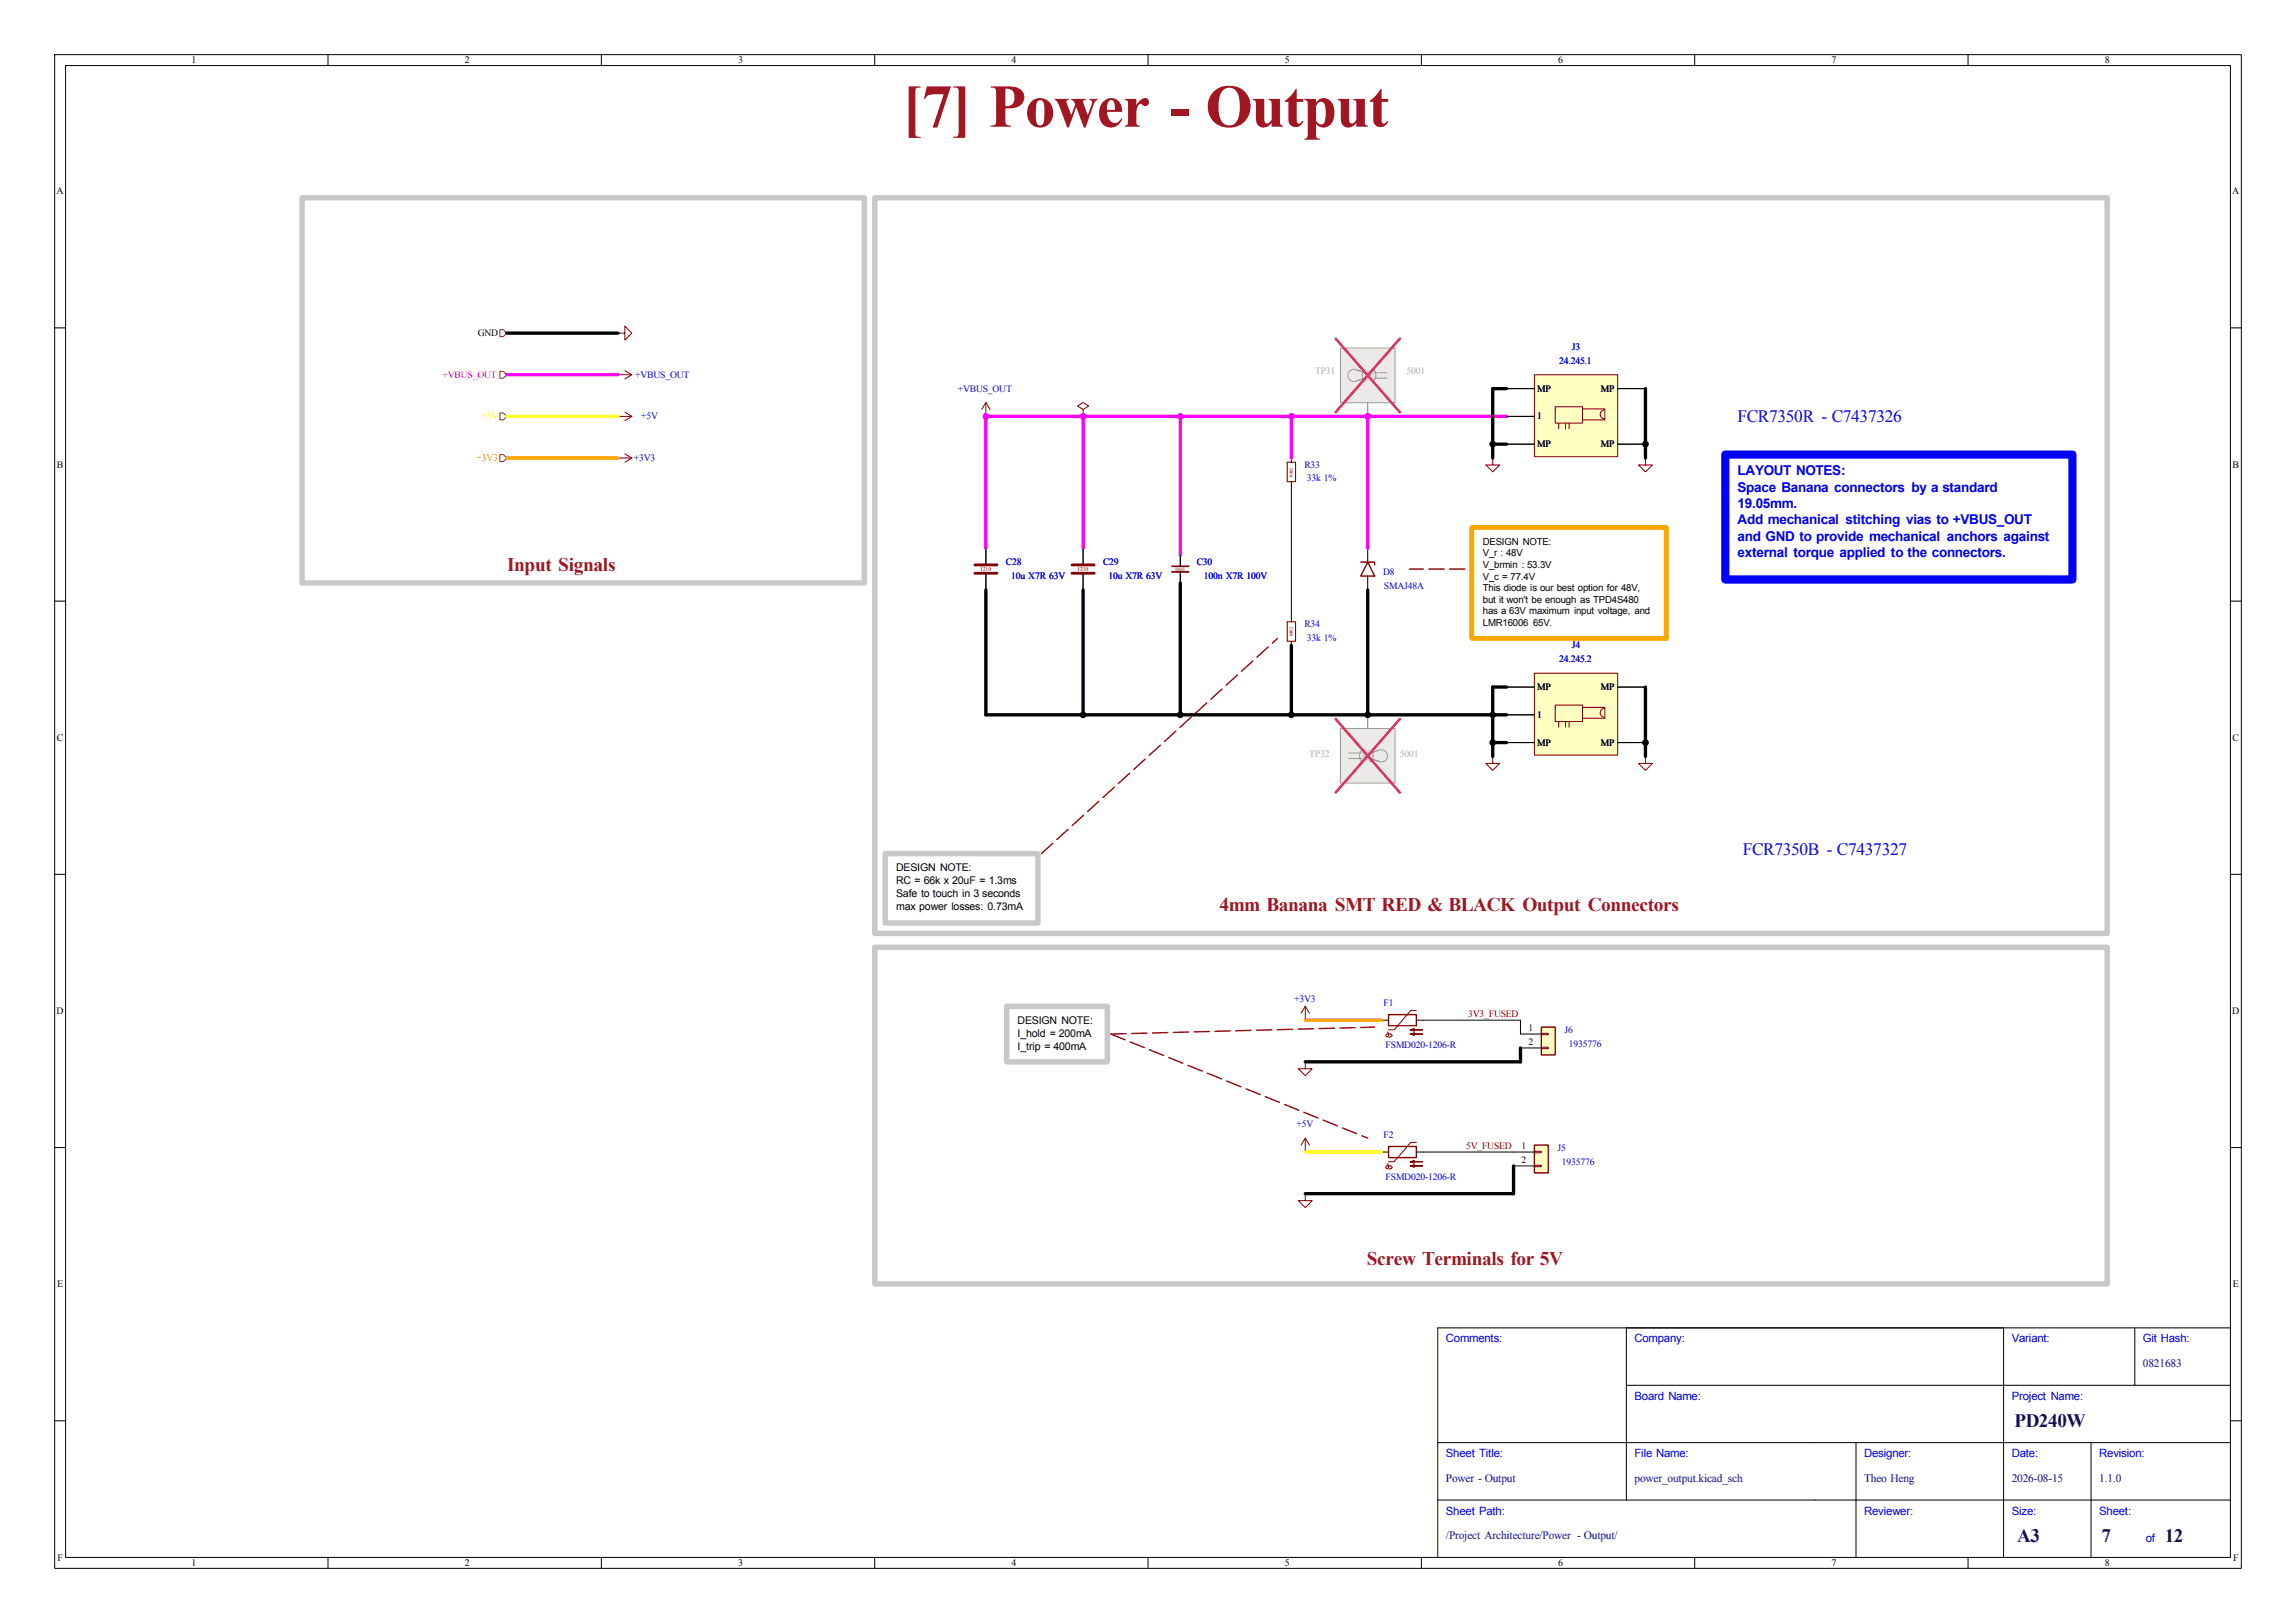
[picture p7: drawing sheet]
<svg xmlns="http://www.w3.org/2000/svg" width="420mm" height="297mm" viewBox="0 0 420 297" stroke-linecap="round" stroke-linejoin="round" font-family="sans-serif">
<defs><g id="words">
<text font-size="11.1" fill="#a21622" x="165.1" y="23.2">[7] Power - Output</text>
<g font-size="3.5" fill="#a21622">
<text x="92.7" y="104.4">Input Signals</text>
<text x="223.1" y="166.7">4mm Banana SMT RED &amp; BLACK Output Connectors</text>
<text x="250" y="231.4">Screw Terminals for 5V</text>
</g>
<g font-size="3.5" fill="#00007f">
<text x="368.5" y="261.1">PD240W</text>
<text x="369" y="282.1">A3</text>
<text x="384.4" y="282.1">7</text>
<text x="396" y="282.1">12</text>
</g>
<g font-size="3.2" fill="#0000c2">
<text x="317.8" y="77.2">FCR7350R - C7437326</text>
<text x="318.8" y="156.4">FCR7350B - C7437327</text>
</g>
<g font-size="2.5" fill="#00f">
<text x="317.8" y="87">LAYOUT NOTES:</text>
<text x="317.8" y="90">Space Banana connectors by a standard</text>
<text x="317.8" y="93">19.05mm.</text>
<text x="317.8" y="96">Add mechanical stitching vias to +VBUS_OUT</text>
<text x="317.8" y="99">and GND to provide mechanical anchors against</text>
<text x="317.8" y="101.9">external torque applied to the connectors.</text>
</g>
<g font-size="2.1" fill="#00f">
<text x="264.5" y="245.7">Comments:</text>
<text x="299" y="245.7">Company:</text>
<text x="368" y="245.7">Variant:</text>
<text x="392" y="245.7">Git Hash:</text>
<text x="299" y="256.2">Board Name:</text>
<text x="368" y="256.2">Project Name:</text>
<text x="264.5" y="266.7">Sheet Title:</text>
<text x="299" y="266.7">File Name:</text>
<text x="341" y="266.7">Designer:</text>
<text x="368" y="266.7">Date:</text>
<text x="384" y="266.7">Revision:</text>
<text x="264.5" y="277.2">Sheet Path:</text>
<text x="341" y="277.2">Reviewer:</text>
<text x="368" y="277.2">Size:</text>
<text x="384" y="277.2">Sheet:</text>
<text x="392.5" y="282.2">of</text>
</g>
<g font-size="2.1" fill="#00007f">
<text x="392" y="250.2">0821683</text>
<text x="264.5" y="271.2">Power - Output</text>
<text x="299" y="271.2">power_output.kicad_sch</text>
<text x="341" y="271.2">Theo Heng</text>
<text x="368" y="271.2">2026-08-15</text>
<text x="384" y="271.2">1.1.0</text>
<text x="264.5" y="281.7">/Project Architecture/Power - Output/</text>
</g>
<g font-size="1.9">
<text x="163.9" y="159.4">DESIGN NOTE:</text>
<text x="163.9" y="161.8">RC = 66k x 20uF = 1.3ms</text>
<text x="163.9" y="164.1">Safe to touch in 3 seconds</text>
<text x="163.9" y="166.5">max power losses: 0.73mA</text>
<text x="186.1" y="187.4">DESIGN NOTE:</text>
<text x="186.1" y="189.7">I_hold = 200mA</text>
<text x="186.1" y="192.1">I_trip = 400mA</text>
</g>
<g font-size="1.8">
<text x="35" y="11.6">1</text>
<text x="85" y="11.6">2</text>
<text x="135" y="11.6">3</text>
<text x="185" y="11.6">4</text>
<text x="235" y="11.6">5</text>
<text x="285" y="11.6">6</text>
<text x="335" y="11.6">7</text>
<text x="385" y="11.6">8</text>
<text x="10.3" y="35.6">A</text>
<text x="408.3" y="35.6">A</text>
<text x="87.4" y="61.5">GND</text>
<text x="281.2" y="71.7">MP</text>
<text x="292.8" y="71.7">MP</text>
<text x="281.2" y="76.8">1</text>
<text x="281.2" y="81.8">MP</text>
<text x="292.8" y="81.8">MP</text>
<text x="10.4" y="85.6">B</text>
<text x="408.4" y="85.6">B</text>
<text x="271.2" y="99.6">DESIGN NOTE:</text>
<text x="271.2" y="101.8">V_r : 48V</text>
<text x="271.2" y="103.9">V_brmin : 53.3V</text>
<text x="271.2" y="106">V_c = 77.4V</text>
<text x="271.2" y="108.2">This diode is our best option for 48V,</text>
<text x="271.2" y="110.3">but it won't be enough as TPD4S480</text>
<text x="271.2" y="112.4">has a 63V maximum input voltage, and</text>
<text x="271.2" y="114.6">LMR16006 65V.</text>
<text x="281.2" y="131.4">1</text>
<text x="281.2" y="126.3">MP</text>
<text x="292.8" y="126.3">MP</text>
<text x="10.4" y="135.6">C</text>
<text x="281.2" y="136.4">MP</text>
<text x="292.8" y="136.4">MP</text>
<text x="408.4" y="135.6">C</text>
<text x="10.3" y="185.6">D</text>
<text x="408.3" y="185.6">D</text>
<text x="279.6" y="188.7">1</text>
<text x="279.6" y="191.2">2</text>
<text x="278.3" y="210.2">1</text>
<text x="278.3" y="212.8">2</text>
<text x="10.4" y="235.6">E</text>
<text x="408.4" y="235.6">E</text>
<text x="10.5" y="285.6">F</text>
<text x="35" y="286.6">1</text>
<text x="85" y="286.6">2</text>
<text x="135" y="286.6">3</text>
<text x="185" y="286.6">4</text>
<text x="235" y="286.6">5</text>
<text x="285" y="286.6">6</text>
<text x="335" y="286.6">7</text>
<text x="385" y="286.6">8</text>
<text x="408.5" y="285.6">F</text>
</g>
<g font-size="1.8" fill="#0000c2">
<text x="287.5" y="64.1">J3</text>
<text x="116.2" y="69.1">+VBUS_OUT</text>
<text x="175.2" y="71.7">+VBUS_OUT</text>
<text x="285.2" y="66.6">24.245.1</text>
<text x="117.3" y="76.8">+5V</text>
<text x="116" y="84.4">+3V3</text>
<text x="238.6" y="85.6">R33</text>
<text x="239" y="88.1">33k 1%</text>
<text x="184" y="103.3">C28</text>
<text x="185" y="105.9">10u X7R 63V</text>
<text x="201.8" y="103.3">C29</text>
<text x="202.8" y="105.9">10u X7R 63V</text>
<text x="218.9" y="103.3">C30</text>
<text x="220.2" y="105.9">100n X7R 100V</text>
<text x="253" y="105.2">D8</text>
<text x="253.2" y="107.8">SMAJ48A</text>
<text x="238.6" y="114.8">R34</text>
<text x="239" y="117.3">33k 1%</text>
<text x="287.5" y="118.7">J4</text>
<text x="285.2" y="121.2">24.245.2</text>
<text x="236.7" y="183.4">+3V3</text>
<text x="253.1" y="184.2">F1</text>
<text x="253.5" y="191.8">FSMD020-1206-R</text>
<text x="286.2" y="189.1">J6</text>
<text x="287" y="191.6">1935776</text>
<text x="237.2" y="206.3">+5V</text>
<text x="253.1" y="208.3">F2</text>
<text x="253.5" y="215.9">FSMD020-1206-R</text>
<text x="284.9" y="210.7">J5</text>
<text x="285.7" y="213.2">1935776</text>
</g>
<text font-size="1.8" fill="#f0f" x="81" y="69.1">+VBUS_OUT</text>
<g font-size="1.8" fill="#abaaa8">
<text x="240.5" y="68.4">TP31</text>
<text x="257.3" y="68.4">5001</text>
<text x="239.5" y="138.4">TP32</text>
<text x="256" y="138.4">5001</text>
</g>
<text font-size="1.8" fill="#ff0" x="88.1" y="76.8">+5V</text>
<text font-size="1.8" fill="#f90" x="87.2" y="84.4">+3V3</text>
<g font-size="1.8" fill="#840000">
<text x="268.6" y="186.1">3V3_FUSED</text>
<text x="268.2" y="210.3">5V_FUSED</text>
</g>
<g font-size="1.1" fill="#840000">
<text x="179.3" y="104.5">1210</text>
<text x="197.1" y="104.5">1210</text>
</g>
<g font-size=".9" fill="#840000">
<text x="236.5" y="87.2" transform="rotate(-90 236.5 87.2)">0402</text>
<text x="215" y="104.4">0603</text>
<text x="236.5" y="116.5" transform="rotate(-90 236.5 116.5)">0402</text>
</g>
</g></defs>
<g fill="none" stroke="#000" stroke-width=".18">
<path d="M10 10h400v277h-400zM12 12h396v273h-396zM60 10v2M110 10v2M160 10v2M210 10v2M260 10v2M310 10v2M360 10v2M10 60h2M180.3 76.2h.1M408 60h2"/>
<path d="M10 110h2M408 110h2M10 160h2M408 160h2M252.7 186.7h1.3M259.1 186.7h1.2M10 210h2M408 210h2M297.5 253.5h110.5M297.5 243v31.5M366.5 243v42M390.5 243v10.5"/>
<path d="M408 243h-145v42M10 260h2M263 274.5h145M263 264h145M339.5 264v21M382.5 264v21M408 260h2M60 285v2M110 285v2M160 285v2M210 285v2M260 285v2"/>
<path d="M310 285v2M360 285v2"/>
</g>
<path d="M180.3 73.7l-.7 1.2M180.3 73.7l.8 1.2M180.3 73.7v2.5M253.7 188.8l.3 .3v.4M254 189.5l-.3 .2-.2-.2 .2-.3h.7l.2 .2v.3l-.5 .2M259.1 184.9h-1l-3.1 3.6h-1" fill="none" stroke="#840000" stroke-width=".18"/>
<g fill="#840000" stroke="#840000" stroke-width=".18">
<path d="M257.9 189.2l.8-.2v.5l-.8-.3h2.3z"/>
<path d="M257.9 188.5l.8-.3v.5l-.8-.2h2.3z"/>
</g>
<path d="M254 185.7h5.1v2h-5.1z" fill="none" stroke="#840000" stroke-width=".25"/>
<path d="M280.7 68.6h15.2v15h-15.2z" fill="#ffffc2"/>
<path d="M280.7 68.6h15.2v15h-15.2z" fill="none" stroke="#800000" stroke-width=".18"/>
<path d="M284.5 74.4h5v3h-5zM285.1 77.5v1M286.4 77.5v1M287 77.5v1M289.6 74.8h4v2h-4M293.5 75a.81 .81 0 0 0-.8 .8 .81 .81 0 0 0 .8 .8" fill="none" stroke="#840000" stroke-width=".18"/>
<path d="M275.6 76.2h5.1M275.6 71.1h5.1M295.9 71.1h5.1M275.6 81.3h5.1M295.9 81.3h5.1" fill="none" stroke="#000" stroke-width=".18"/>
<path d="M280.7 123.2h15.2v15h-15.2z" fill="#ffffc2"/>
<path d="M280.7 123.2h15.2v15h-15.2z" fill="none" stroke="#800000" stroke-width=".18"/>
<path d="M301 83.8v1.3h1.3l-1.3 1.3-1.3-1.3h1.3M284.5 129h5v3h-5zM285.1 132.1v1M286.4 132.1v1M287 132.1v1M289.6 129.4h4v2h-4M293.5 129.6a.81 .81 0 0 0-.8 .8 .81 .81 0 0 0 .8 .8M301 138.4v1.3h1.3l-1.3 1.3-1.3-1.3h1.3" fill="none" stroke="#840000" stroke-width=".18"/>
<path d="M301 83.8h.1M275.6 130.8h5.1M275.6 125.7h5.1M275.6 135.9h5.1M295.9 125.7h5.1M295.9 135.9h5.1M301 138.4h.1" fill="none" stroke="#000" stroke-width=".18"/>
<path d="M281.9 188h2.6v5h-2.6z" fill="#ffffc2"/>
<path d="M281.9 188h2.6v5h-2.6z" fill="none" stroke="#840000" stroke-width=".25"/>
<path d="M281.9 189.1h1.3v.3h-1.3zM281.9 191.6h1.3v.3h-1.3z" fill="none" stroke="#840000" stroke-width=".18"/>
<path d="M278.1 189.2h3.8M278.1 191.8h3.8" fill="none" stroke="#000" stroke-width=".18"/>
<path d="M280.7 209.6h2.5v5h-2.5z" fill="#ffffc2"/>
<path d="M254 209.8h5.1v2h-5.1zM280.7 209.6h2.5v5h-2.5z" fill="none" stroke="#840000" stroke-width=".25"/>
<g fill="none" stroke="#840000" stroke-width=".18">
<path d="M238.8 194.3v1.3h1.2l-1.2 1.3-1.3-1.3h1.3M238.8 184.2l-.8 1.2M238.8 184.2l.7 1.2M238.8 184.2v2.5M238.8 218.4v1.3h1.2l-1.2 1.3-1.3-1.3h1.3M238.8 208.3v2.5M238.8 208.3l-.8 1.3M238.8 208.3l.7 1.3M253.7 213.4h.7l.2 .1v.3l-.5 .2M253.7 213l.3 .5v.3l-.3 .1-.2-.3 .2-.2M259.1 209h-1l-3.1 3.6h-1M280.7 210.7h1.2v.2h-1.2z"/>
<path d="M280.7 213.2h1.2v.3h-1.2z"/>
</g>
<path d="M238.8 186.7h.1M238.8 194.3h.1M238.8 218.4h.1M238.8 210.8h.1M252.7 210.8h1.3M259.1 210.8h1.2M276.9 210.8h3.8M276.9 213.4h3.8" fill="none" stroke="#000" stroke-width=".18"/>
<g fill="#840000" stroke="#840000" stroke-width=".18">
<path d="M257.9 213.4l.8-.3v.5l-.8-.2h2.3z"/>
<path d="M257.9 212.6l.8-.3v.6l-.8-.3h2.3z"/>
</g>
<g fill="#ebeae8">
<path d="M249.2 68.7l.5 1-.4-.3z"/>
<path d="M249.5 67.8l.2-.1-.5 1z"/>
<path d="M250.2 68.7a.91 .91 0 0 1-.5 1z"/>
<path d="M249.7 67.7l.5 1-.5 1-.5-1z"/>
<path d="M249.7 67.7l.3 .3 .2 .7z"/>
<path d="M250.7 68.7l.5 1-.4-.3z"/>
<path d="M251 67.8l.2-.1-.5 1z"/>
<path d="M251.7 68.7a.91 .91 0 0 1-.5 1z"/>
<path d="M251.2 67.7l.5 1-.5 1-.5-1z"/>
<path d="M251.2 67.7l.3 .3 .2 .7z"/>
<path d="M245.2 63.7h10v10h-10z"/>
</g>
<path d="M249.5 67.8l.2-.1a1.25 1.25 0 0 1 0 2 1.26 1.26 0 0 1-.2-1.9zM250.7 68.7l.1 .7 .4 .3M253.7 68.2h-4l-1.5-.5a1.12 1.12 0 0 0-1.6 1 1.12 1.12 0 0 0 1.6 1M253.7 69.2h-4l-1.5 .5" fill="none" stroke="#9c9b98" stroke-width=".18"/>
<path d="M249.7 67.7h1.5v2h-1.5z" fill="#dbdad8"/>
<path d="M250.7 68.7a.9 .9 0 0 1 .5-1 1.2 1.2 0 0 1 0 2" fill="none" stroke="#9c9b98" stroke-width=".18"/>
<path d="M245.2 63.7h10v10h-10z" fill="none" stroke="#9a9a98" stroke-width=".18"/>
<path d="M250.2 73.7v2.5" fill="none" stroke="#7a7a77" stroke-width=".18"/>
<path d="M244.3 62l11.8 13.4M256.1 62l-11.8 13.4" fill="none" stroke="#e12e31" stroke-width=".46"/>
<path d="M214.4 103.6h3" fill="none" stroke="#840000" stroke-width=".3"/>
<path d="M214.4 104.6h3" fill="none" stroke="#840000" stroke-width=".33"/>
<path d="M236.2 83.8v.8M236.2 88.1v.8M273 83.8h.1M215.9 101.6v2M215.9 104.6v2.1M250.2 100.3v2.6M250.2 105.4v2.6" fill="none" stroke="#000" stroke-width=".18"/>
<path d="M248.9 102.9h2.6v.5M250.2 102.9l1.3 2.5h-2.6z" fill="none" stroke="#840000" stroke-width=".25"/>
<path d="M235.5 84.6h1.5v3.5h-1.5z" fill="none" stroke="#840000" stroke-width=".2"/>
<path d="M273 83.8v1.3h1.3l-1.3 1.3-1.2-1.3h1.2" fill="none" stroke="#840000" stroke-width=".18"/>
<g fill="#ebeae8">
<path d="M250.7 137.3l.3 .3 .2 .7z"/>
<path d="M251.2 138.3a.91 .91 0 0 1-.5 1z"/>
<path d="M250.5 137.4l.2-.1-.5 1z"/>
<path d="M250.7 137.3l.5 1-.5 1-.5-1z"/>
<path d="M250.2 138.3l.5 1-.4-.3z"/>
<path d="M249.2 137.3l.3 .3 .2 .7z"/>
<path d="M249.7 138.3a.91 .91 0 0 1-.5 1z"/>
<path d="M249 137.4l.2-.1-.5 1z"/>
<path d="M249.2 137.3l.5 1-.5 1-.5-1z"/>
<path d="M248.7 138.3l.5 1-.4-.3z"/>
<path d="M245.2 133.3h10v10h-10z"/>
</g>
<path d="M249.2 137.3l.3 .3 .2 .7M250.5 137.4l.2-.1a1.25 1.25 0 0 1 0 2 1.26 1.26 0 0 1-.2-1.9zM252.2 137.3a1.12 1.12 0 0 1 1.6 1 1.12 1.12 0 0 1-1.6 1l-1.5-.5h-4M252.2 137.3l-1.5 .5h-4" fill="none" stroke="#9c9b98" stroke-width=".18"/>
<path d="M249.2 137.3h1.5v2h-1.5z" fill="#dbdad8"/>
<path d="M249.2 137.3a1.19 1.19 0 0 0 0 2 .91 .91 0 0 0 .5-1" fill="none" stroke="#9c9b98" stroke-width=".18"/>
<path d="M245.2 133.3h10v10h-10z" fill="none" stroke="#9a9a98" stroke-width=".18"/>
<path d="M250.2 130.8v2.5" fill="none" stroke="#7a7a77" stroke-width=".18"/>
<path d="M244.3 131.6l11.8 13.4M256.1 131.6l-11.8 13.4" fill="none" stroke="#e12e31" stroke-width=".46"/>
<path d="M235.5 113.8h1.5v3.5h-1.5z" fill="none" stroke="#840000" stroke-width=".2"/>
<g fill="none" stroke="#000" stroke-width=".18">
<path d="M113 76.2h.1M113 61h.1M113 68.6h.1M198.1 76.2h.1M275.6 76.2h5.1M275.6 71.1h5.1M295.9 71.1h5.1M113 83.8h.1M236.2 88.9v24.9M275.6 81.3h5.1M295.9 81.3h5.1M301 83.8h.1"/>
<path d="M180.3 100.3v2.8M180.3 105.2v2.8M198.1 100.3v2.8M198.1 105.2v2.8M215.9 101.6v2M215.9 104.6v2.1M236.2 117.3v.8M273 138.4h.1M275.6 130.8h5.1M275.6 125.7h5.1M275.6 135.9h5.1M295.9 125.7h5.1"/>
<path d="M295.9 135.9h5.1M301 138.4h.1M260.3 186.7h17.8v2.5M260.3 210.8h16.6"/>
</g>
<path d="M113 61h1.3v-1.3l1.3 1.3-1.3 1.2v-1.2M113 76.2h2.6M113 68.6h2.6M114.3 75.4l1.3 .8M114.3 67.8l1.3 .8M115.6 76.2l-1.3 .8M115.6 68.6l-1.3 .7M198.1 74.9l1-.6-1-.6-1 .6 1 .6v1.3M113 83.8h2.6M114.3 83.1l1.3 .7M115.6 83.8l-1.3 .8M273 138.4v1.3h1.3l-1.3 1.3-1.2-1.3h1.2" fill="none" stroke="#840000" stroke-width=".18"/>
<path d="M178.3 103.4h4.1M178.3 104.9h4.1M196.1 103.4h4.1M196.1 104.9h4.1" fill="none" stroke="#840000" stroke-width=".51"/>
<path d="M91.4 75.6h.7l.6 .6-.6 .6h-.7zM91.4 60.3h.7l.6 .7-.6 .6h-.7zM91.4 67.9h.7l.6 .7-.6 .6h-.7zM91.4 83.2h.7l.6 .6-.6 .7h-.7z" fill="none" stroke="#725600" stroke-width=".18"/>
<path d="M268 104.1h-10.2M190.5 156.2l43.2-39.4M203.2 189.2l47 19.1M203.2 189.2l48.3-1.2" fill="none" stroke="#980000" stroke-width=".25" stroke-dasharray="2.8 1"/>
<path d="M92.7 83.8h20.3M238.8 186.7h13.9" fill="none" stroke="#f90" stroke-width=".61"/>
<g fill="none" stroke="#000" stroke-width=".61">
<path d="M92.7 61h20.3M275.6 71.1h-2.6v12.7M301 71.1v12.7M273 81.3h2.6M180.3 108v22.8h95.3M198.1 108v22.8M215.9 106.7v24.1M236.2 118.1v12.7M250.2 108v22.8M273 135.9h2.6M275.6 125.7h-2.6v12.7M301 125.7v12.7"/>
<path d="M278.1 191.8v2.5h-39.3M276.9 213.4v5h-38.1"/>
</g>
<path d="M92.7 76.2h20.3M238.8 210.8h13.9" fill="none" stroke="#ff0" stroke-width=".61"/>
<path d="M92.7 68.6h20.3M198.1 76.2v24.1M215.9 76.2v25.4M236.2 76.2v7.6M250.2 76.2v24.1M275.6 76.2h-95.3v24.1" fill="none" stroke="#f0f" stroke-width=".61"/>
<path d="M269.2 96.5h35.6v20.3h-35.6z" fill="none" stroke="#ffa500" stroke-width=".89"/>
<path d="M55.2 36.2h102.9v70.5h-102.9zM160 36.2h225.4v134.6h-225.4zM161.9 156.2h28v12.7h-28zM160 173.4h225.4v61.5h-225.4zM184.1 184.2h18.5v10.1h-18.5z" fill="none" stroke="#c8c8c8" stroke-width="1"/>
<path d="M315.6 83.2h63.5v22.8h-63.5z" fill="none" stroke="#00f" stroke-width="1.5"/>
<g fill="#f0f" stroke="#f0f" stroke-width=".18">
<circle cx="215.9" cy="76.2" r=".52"/>
<circle cx="180.3" cy="76.2" r=".52"/>
<circle cx="198.1" cy="76.2" r=".52"/>
<circle cx="250.2" cy="76.2" r=".52"/>
<circle cx="236.2" cy="76.2" r=".52"/>
</g>
<g fill="#000" stroke="#000" stroke-width=".18">
<circle cx="273.1" cy="81.3" r=".52"/>
<circle cx="301" cy="81.3" r=".52"/>
<circle cx="198.1" cy="130.8" r=".52"/>
<circle cx="215.9" cy="130.8" r=".52"/>
<circle cx="236.2" cy="130.8" r=".52"/>
<circle cx="250.2" cy="130.8" r=".52"/>
<circle cx="273.1" cy="130.8" r=".52"/>
<circle cx="273.1" cy="135.9" r=".52"/>
<circle cx="301" cy="135.9" r=".52"/>
</g>
<use href="#words"/>
</svg>
